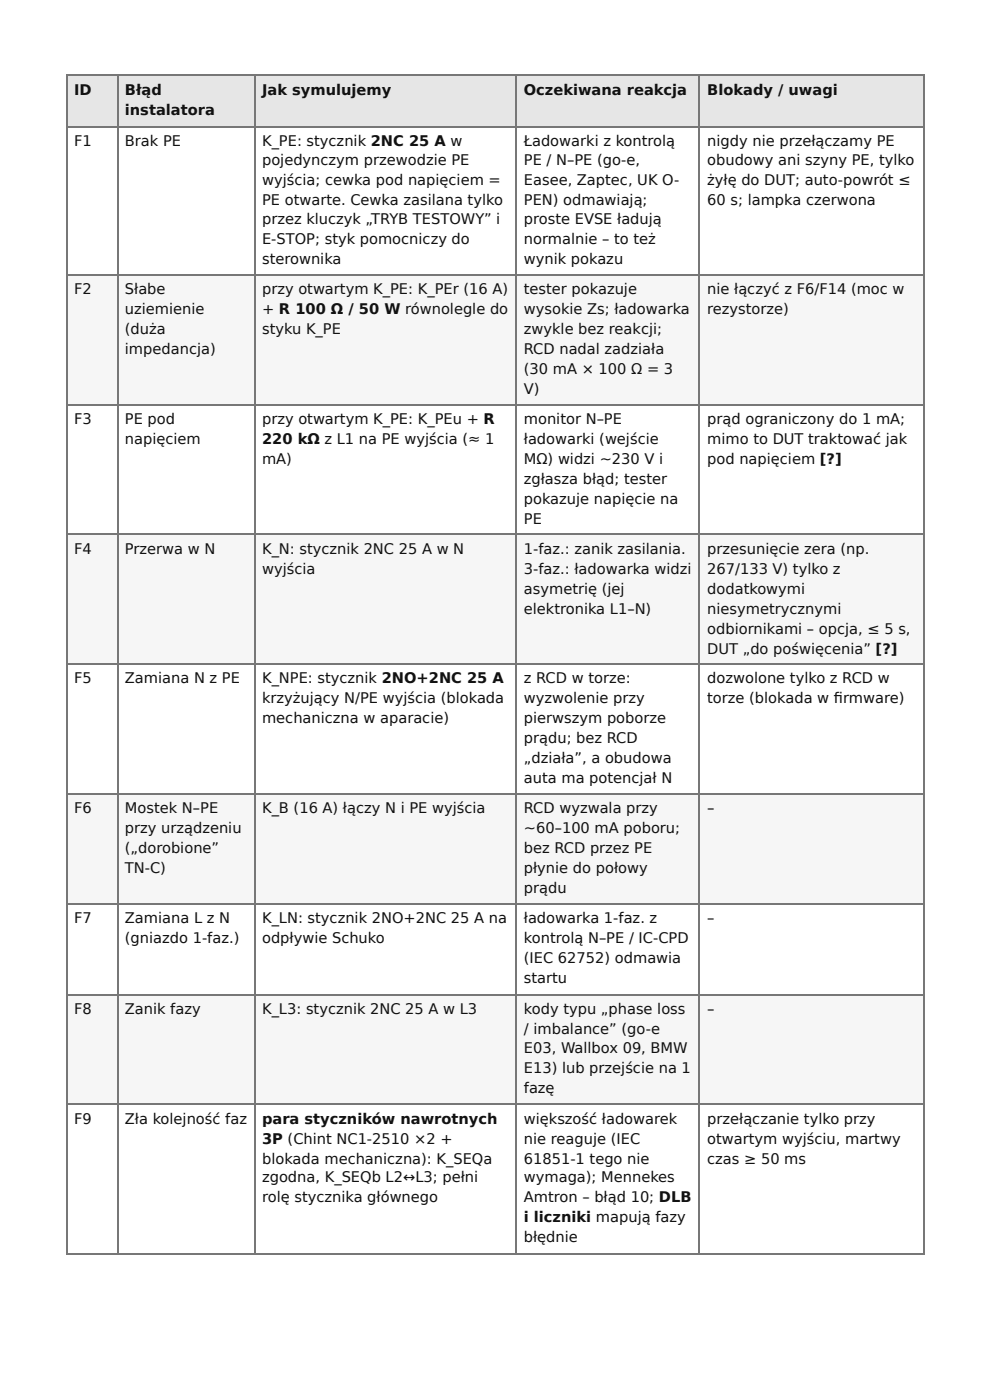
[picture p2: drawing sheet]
<svg xmlns="http://www.w3.org/2000/svg" width="210mm" height="297mm" viewBox="0 0 210 297" stroke-linecap="round" stroke-linejoin="round" font-family="sans-serif">
<defs><g id="words">
<g font-size="3.1" fill="#111">
<text x="15.7" y="20.1">ID</text>
<text x="26.5" y="20.1">Błąd</text>
<text x="55.6" y="20.1">Jak symulujemy</text>
<text x="111.1" y="20.1">Oczekiwana reakcja</text>
<text x="149.9" y="20.1">Blokady / uwagi</text>
<text x="26.5" y="24.3">instalatora</text>
<text x="15.7" y="31">F1</text>
<text x="26.5" y="31">Brak PE</text>
<text x="55.6" y="31">K_PE: stycznik 2NC 25 A w</text>
<text x="55.6" y="34.9">pojedynczym przewodzie PE</text>
<text x="111.1" y="31">Ładowarki z kontrolą</text>
<text x="111.1" y="34.9">PE / N–PE (go-e,</text>
<text x="149.9" y="31">nigdy nie przełączamy PE</text>
<text x="149.9" y="34.9">obudowy ani szyny PE, tylko</text>
<text x="55.6" y="39.2">wyjścia; cewka pod napięciem =</text>
<text x="111.1" y="39.2">Easee, Zaptec, UK O-</text>
<text x="149.9" y="39.2">żyłę do DUT; auto-powrót ≤</text>
<text x="55.6" y="43.4">PE otwarte. Cewka zasilana tylko</text>
<text x="55.6" y="47.6">przez kluczyk „TRYB TESTOWY” i</text>
<text x="111.1" y="43.4">PEN) odmawiają;</text>
<text x="111.1" y="47.6">proste EVSE ładują</text>
<text x="149.9" y="43.4">60 s; lampka czerwona</text>
<text x="55.6" y="51.9">E-STOP; styk pomocniczy do</text>
<text x="111.1" y="51.9">normalnie – to też</text>
<text x="55.6" y="56.1">sterownika</text>
<text x="111.1" y="56.1">wynik pokazu</text>
<text x="15.7" y="62.4">F2</text>
<text x="26.5" y="62.4">Słabe</text>
<text x="55.6" y="62.4">przy otwartym K_PE: K_PEr (16 A)</text>
<text x="111.1" y="62.4">tester pokazuje</text>
<text x="149.9" y="62.4">nie łączyć z F6/F14 (moc w</text>
<text x="26.5" y="66.7">uziemienie</text>
<text x="26.5" y="70.9">(duża</text>
<text x="55.6" y="66.7">+ R 100 Ω / 50 W równolegle do</text>
<text x="55.6" y="70.9">styku K_PE</text>
<text x="111.1" y="66.7">wysokie Zs; ładowarka</text>
<text x="111.1" y="70.9">zwykle bez reakcji;</text>
<text x="149.9" y="66.7">rezystorze)</text>
<text x="26.5" y="75.1">impedancja)</text>
<text x="111.1" y="75.1">RCD nadal zadziała</text>
<text x="111.1" y="79.4">(30 mA × 100 Ω = 3</text>
<text x="111.1" y="83.6">V)</text>
<text x="15.7" y="90">F3</text>
<text x="26.5" y="90">PE pod</text>
<text x="55.6" y="90">przy otwartym K_PE: K_PEu + R</text>
<text x="111.1" y="90">monitor N–PE</text>
<text x="149.9" y="90">prąd ograniczony do 1 mA;</text>
<text x="26.5" y="94.2">napięciem</text>
<text x="55.6" y="94.2">220 kΩ z L1 na PE wyjścia (≈ 1</text>
<text x="111.1" y="94.2">ładowarki (wejście</text>
<text x="149.9" y="94.2">mimo to DUT traktować jak</text>
<text x="55.6" y="98.4">mA)</text>
<text x="111.1" y="98.4">MΩ) widzi ~230 V i</text>
<text x="149.9" y="98.4">pod napięciem [?]</text>
<text x="111.1" y="102.7">zgłasza błąd; tester</text>
<text x="111.1" y="106.9">pokazuje napięcie na</text>
<text x="111.1" y="111.1">PE</text>
<text x="15.7" y="117.5">F4</text>
<text x="26.5" y="117.5">Przerwa w N</text>
<text x="55.6" y="117.5">K_N: stycznik 2NC 25 A w N</text>
<text x="111.1" y="117.5">1-faz.: zanik zasilania.</text>
<text x="149.9" y="117.5">przesunięcie zera (np.</text>
<text x="55.6" y="121.7">wyjścia</text>
<text x="111.1" y="121.7">3-faz.: ładowarka widzi</text>
<text x="111.1" y="125.9">asymetrię (jej</text>
<text x="149.9" y="121.7">267/133 V) tylko z</text>
<text x="149.9" y="125.9">dodatkowymi</text>
<text x="111.1" y="130.2">elektronika L1–N)</text>
<text x="149.9" y="130.2">niesymetrycznymi</text>
<text x="149.9" y="134.4">odbiornikami – opcja, ≤ 5 s,</text>
<text x="149.9" y="138.6">DUT „do poświęcenia” [?]</text>
<text x="15.7" y="145">F5</text>
<text x="26.5" y="145">Zamiana N z PE</text>
<text x="55.6" y="145">K_NPE: stycznik 2NO+2NC 25 A</text>
<text x="55.6" y="149.2">krzyżujący N/PE wyjścia (blokada</text>
<text x="111.1" y="145">z RCD w torze:</text>
<text x="111.1" y="149.2">wyzwolenie przy</text>
<text x="149.9" y="145">dozwolone tylko z RCD w</text>
<text x="149.9" y="149.2">torze (blokada w fi rmware)</text>
<text x="55.6" y="153.5">mechaniczna w aparacie)</text>
<text x="111.1" y="153.5">pierwszym poborze</text>
<text x="111.1" y="157.7">prądu; bez RCD</text>
<text x="111.1" y="161.9">„działa”, a obudowa</text>
<text x="111.1" y="166.2">auta ma potencjał N</text>
<text x="15.7" y="172.5">F6</text>
<text x="26.5" y="172.5">Mostek N–PE</text>
<text x="55.6" y="172.5">K_B (16 A) łączy N i PE wyjścia</text>
<text x="111.1" y="172.5">RCD wyzwala przy</text>
<text x="149.9" y="172.5">–</text>
<text x="26.5" y="176.7">przy urządzeniu</text>
<text x="111.1" y="176.7">~60–100 mA poboru;</text>
<text x="26.5" y="181">(„dorobione”</text>
<text x="26.5" y="185.2">TN-C)</text>
<text x="111.1" y="181">bez RCD przez PE</text>
<text x="111.1" y="185.2">płynie do połowy</text>
<text x="111.1" y="189.4">prądu</text>
<text x="15.7" y="195.8">F7</text>
<text x="26.5" y="195.8">Zamiana L z N</text>
<text x="55.6" y="195.8">K_LN: stycznik 2NO+2NC 25 A na</text>
<text x="111.1" y="195.8">ładowarka 1-faz. z</text>
<text x="149.9" y="195.8">–</text>
<text x="26.5" y="200">(gniazdo 1-faz.)</text>
<text x="55.6" y="200">odpływie Schuko</text>
<text x="111.1" y="200">kontrolą N–PE / IC-CPD</text>
<text x="111.1" y="204.3">(IEC 62752) odmawia</text>
<text x="111.1" y="208.5">startu</text>
<text x="15.7" y="215.1">F8</text>
<text x="26.5" y="215.1">Zanik fazy</text>
<text x="55.6" y="215.1">K_L3: stycznik 2NC 25 A w L3</text>
<text x="111.1" y="215.1">kody typu „phase loss</text>
<text x="149.9" y="215.1">–</text>
<text x="111.1" y="219.3">/ imbalance” (go-e</text>
<text x="111.1" y="223.3">E03, Wallbox 09, BMW</text>
<text x="111.1" y="227.5">E13) lub przejście na 1</text>
<text x="111.1" y="231.8">fazę</text>
<text x="15.7" y="238.4">F9</text>
<text x="26.5" y="238.4">Zła kolejność faz</text>
<text x="55.6" y="238.4">para styczników nawrotnych</text>
<text x="111.1" y="238.4">większość ładowarek</text>
<text x="149.9" y="238.4">przełączanie tylko przy</text>
<text x="55.6" y="242.6">3P (Chint NC1-2510 ×2 +</text>
<text x="111.1" y="242.6">nie reaguje (IEC</text>
<text x="149.9" y="242.6">otwartym wyjściu, martwy</text>
<text x="55.6" y="246.9">blokada mechaniczna): K_SEQa</text>
<text x="55.6" y="250.8">zgodna, K_SEQb L2↔︎ L3; pełni</text>
<text x="111.1" y="246.9">61851-1 tego nie</text>
<text x="111.1" y="250.8">wymaga); Mennekes</text>
<text x="149.9" y="246.9">czas ≥ 50 ms</text>
<text x="55.6" y="255.1">rolę stycznika głównego</text>
<text x="111.1" y="255.1">Amtron – błąd 10; DLB</text>
<text x="111.1" y="259.3">i liczniki mapują fazy</text>
<text x="111.1" y="263.5">błędnie</text>
</g>
</g></defs>
<g fill="#e6e6e6">
<path d="M14.3 16.1h10.6v10.6h-10.6z"/>
<path d="M24.9 16.1h29.1v10.6h-29.1z"/>
<path d="M54 16.1h55.5v10.6h-55.5z"/>
<path d="M109.5 16.1h38.9v10.6h-38.9z"/>
<path d="M148.4 16.1h47.7v10.6h-47.7z"/>
</g>
<g fill="#f6f6f6">
<path d="M14.3 58.5h10.6v27.5h-10.6z"/>
<path d="M24.9 58.5h29.1v27.5h-29.1z"/>
<path d="M54 58.5h55.5v27.5h-55.5z"/>
<path d="M109.5 58.5h38.9v27.5h-38.9z"/>
<path d="M148.4 58.5h47.7v27.5h-47.7z"/>
<path d="M14.3 113.5h10.6v27.5h-10.6z"/>
<path d="M24.9 113.5h29.1v27.5h-29.1z"/>
<path d="M54 113.5h55.5v27.5h-55.5z"/>
<path d="M109.5 113.5h38.9v27.5h-38.9z"/>
<path d="M148.4 113.5h47.7v27.5h-47.7z"/>
<path d="M14.3 168.5h10.6v23.3h-10.6z"/>
<path d="M24.9 168.5h29.1v23.3h-29.1z"/>
<path d="M54 168.5h55.5v23.3h-55.5z"/>
<path d="M109.5 168.5h38.9v23.3h-38.9z"/>
<path d="M148.4 168.5h47.7v23.3h-47.7z"/>
<path d="M14.3 210.9h10.6v23.3h-10.6z"/>
<path d="M24.9 210.9h29.1v23.3h-29.1z"/>
<path d="M54 210.9h55.5v23.3h-55.5z"/>
<path d="M109.5 210.9h38.9v23.3h-38.9z"/>
<path d="M148.4 210.9h47.7v23.3h-47.7z"/>
</g>
<g fill="none" stroke="#777" stroke-width=".26">
<path d="M14 16h182.1M14.2 15.9v250M25 15.9v250M54.1 15.9v250M109.4 15.9v250M148.3 15.9v250M195.9 15.9v250M14 26.9h182.1M14 58.3h182.1M14 85.9h182.1M14 113.4h182.1M14 140.9h182.1"/>
<path d="M14 168.4h182.1M14 191.7h182.1M14 211h182.1M14 234.3h182.1M14 266h182.1"/>
</g>
<use href="#words"/>
</svg>
